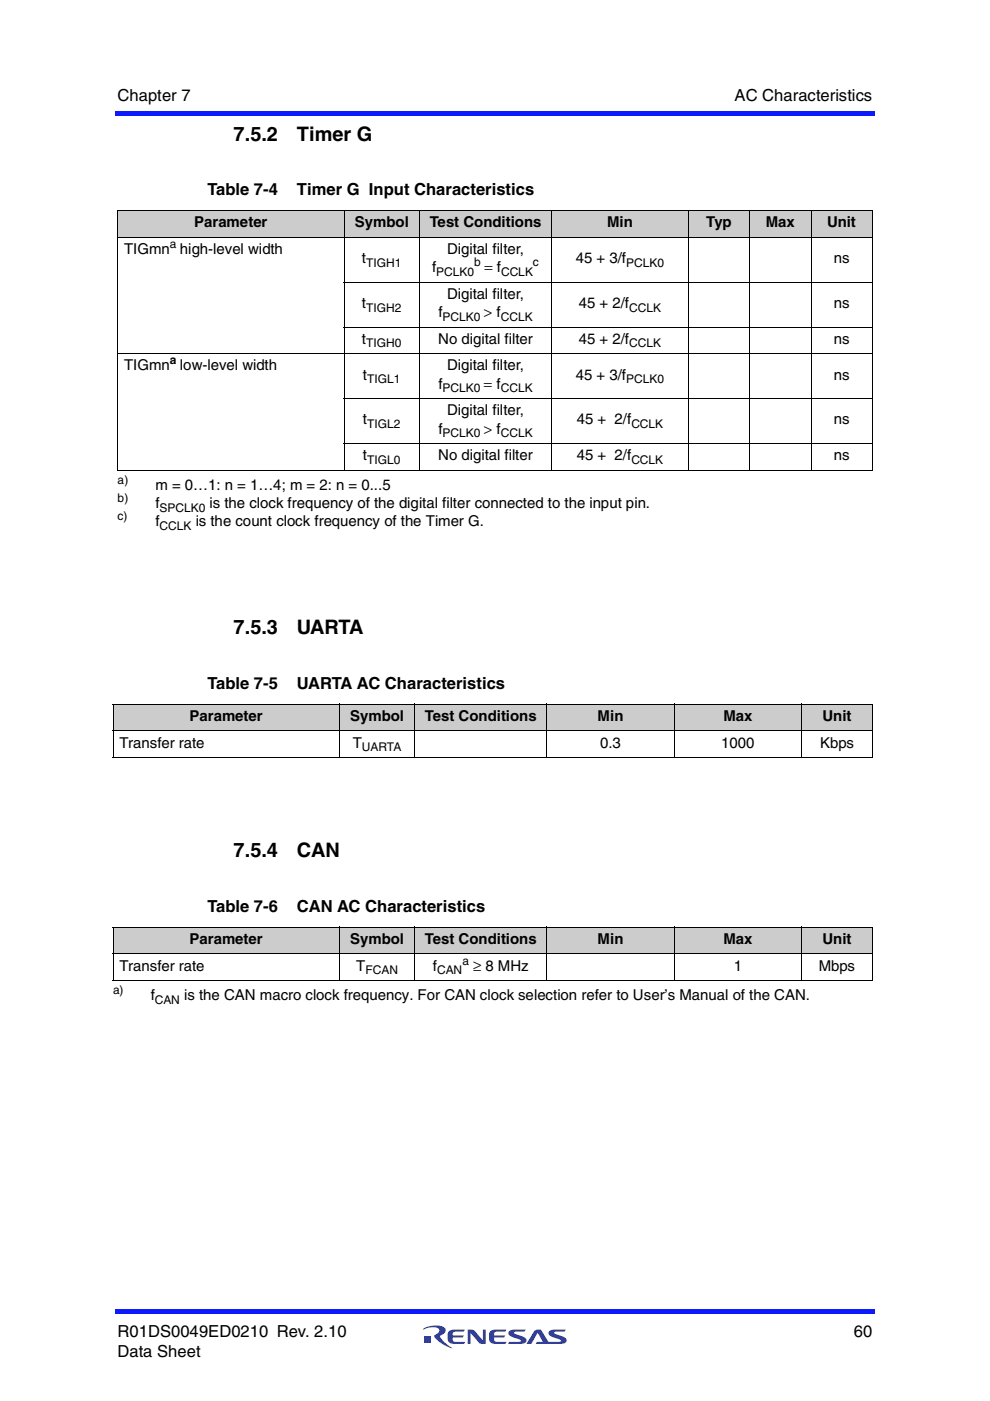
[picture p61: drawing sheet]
<svg xmlns="http://www.w3.org/2000/svg" width="210mm" height="297mm" viewBox="0 0 210 297" stroke-linecap="round" stroke-linejoin="round" font-family="sans-serif">
<defs><g id="words">
<g font-size="4.2">
<text x="49.5" y="29.8">7.5.2</text>
<text x="62.9" y="29.8">Timer G</text>
<text x="49.5" y="134.5">7.5.3</text>
<text x="62.9" y="134.5">UARTA</text>
<text x="49.5" y="181.8">7.5.4</text>
<text x="62.9" y="181.8">CAN</text>
</g>
<g font-size="3.5">
<text x="24.9" y="21.4">Chapter 7</text>
<text x="155.7" y="21.4">AC Characteristics</text>
<text x="44" y="41.4">Table 7-4</text>
<text x="63" y="41.4">Timer G Input Characteristics</text>
<text x="44" y="146">Table 7-5</text>
<text x="63" y="146">UARTA AC Characteristics</text>
<text x="44" y="193.3">Table 7-6</text>
<text x="62.9" y="193.3">CAN AC Characteristics</text>
<text x="24.9" y="283.4">R01DS0049ED0210 Rev. 2.10</text>
<text x="24.9" y="287.6">Data Sheet</text>
<text x="181" y="283.4">60</text>
</g>
<g font-size="3.2">
<text x="26.3" y="53.8">TIGmn high-level width</text>
<text x="41.2" y="48.2">Parameter</text>
<text x="75.2" y="48.2">Symbol</text>
<text x="91.1" y="48.2">Test Conditions</text>
<text x="94.8" y="53.8">Digital filter,</text>
<text x="128.7" y="48.2">Min</text>
<text x="149.7" y="48.2">Typ</text>
<text x="162.3" y="48.2">Max</text>
<text x="175.3" y="48.2">Unit</text>
<text x="76.8" y="55.8">t</text>
<text x="91.6" y="57.7">f</text>
<text x="102.7" y="57.7">= f</text>
<text x="122.1" y="55.8">45 + 3/f</text>
<text x="176.8" y="55.8">ns</text>
<text x="76.8" y="65.3">t</text>
<text x="94.8" y="63.4">Digital filter,</text>
<text x="122.7" y="65.3">45 + 2/f</text>
<text x="176.8" y="65.3">ns</text>
<text x="93" y="67.2">f</text>
<text x="102.6" y="67.2">&gt; f</text>
<text x="76.8" y="72.9">t</text>
<text x="92.9" y="72.9">No digital filter</text>
<text x="122.7" y="72.9">45 + 2/f</text>
<text x="176.8" y="72.9">ns</text>
<text x="26.3" y="78.5">TIGmn low-level width</text>
<text x="77" y="80.5">t</text>
<text x="93" y="82.4">f</text>
<text x="94.8" y="78.5">Digital filter,</text>
<text x="102.6" y="82.4">= f</text>
<text x="122.1" y="80.5">45 + 3/f</text>
<text x="176.8" y="80.5">ns</text>
<text x="94.8" y="88.1">Digital filter,</text>
<text x="77" y="90">t</text>
<text x="93" y="91.9">f</text>
<text x="102.6" y="91.9">&gt; f</text>
<text x="122.3" y="90">45 + 2/f</text>
<text x="176.8" y="90">ns</text>
<text x="77" y="97.6">t</text>
<text x="92.9" y="97.6">No digital filter</text>
<text x="122.3" y="97.6">45 + 2/f</text>
<text x="176.8" y="97.6">ns</text>
<text x="32.9" y="103.8">m = 0…1: n = 1…4; m = 2: n = 0...5</text>
<text x="32.9" y="107.7">f</text>
<text x="44.4" y="107.7">is the clock frequency of the digital filter connected to the input pin.</text>
<text x="32.9" y="111.6">f</text>
<text x="41.5" y="111.6">is the count clock frequency of the Timer G.</text>
<text x="40.2" y="152.9">Parameter</text>
<text x="74.2" y="152.9">Symbol</text>
<text x="90.1" y="152.9">Test Conditions</text>
<text x="126.7" y="152.9">Min</text>
<text x="153.4" y="152.9">Max</text>
<text x="174.4" y="152.9">Unit</text>
<text x="25.4" y="158.5">Transfer rate</text>
<text x="74.8" y="158.5">T</text>
<text x="127.3" y="158.5">0.3</text>
<text x="152.9" y="158.5">1000</text>
<text x="173.9" y="158.5">Kbps</text>
<text x="40.2" y="200.1">Parameter</text>
<text x="74.2" y="200.1">Symbol</text>
<text x="90.1" y="200.1">Test Conditions</text>
<text x="126.7" y="200.1">Min</text>
<text x="153.4" y="200.1">Max</text>
<text x="174.4" y="200.1">Unit</text>
<text x="25.4" y="205.8">Transfer rate</text>
<text x="75.5" y="205.8">T</text>
<text x="91.8" y="205.8">f</text>
<text x="100.3" y="205.8">≥ 8 MHz</text>
<text x="155.6" y="205.8">1</text>
<text x="173.6" y="205.8">Mbps</text>
<text x="32" y="212">f</text>
<text x="39.1" y="212">is the CAN macro clock frequency. For CAN clock selection refer to User’s Manual of the CAN.</text>
</g>
<g font-size="2.5">
<text x="36" y="52.6">a</text>
<text x="77.6" y="56.6">TIGH1</text>
<text x="92.5" y="58.5">PCLK0</text>
<text x="100.5" y="56.4">b</text>
<text x="106.3" y="58.5">CCLK</text>
<text x="113" y="56.4">c</text>
<text x="132.8" y="56.6">PCLK0</text>
<text x="77.6" y="66.1">TIGH2</text>
<text x="93.9" y="68">PCLK0</text>
<text x="106.2" y="68">CCLK</text>
<text x="133.4" y="66.1">CCLK</text>
<text x="36" y="77.3">a</text>
<text x="77.6" y="73.7">TIGH0</text>
<text x="133.4" y="73.7">CCLK</text>
<text x="77.9" y="81.3">TIGL1</text>
<text x="93.9" y="83.2">PCLK0</text>
<text x="106.2" y="83.2">CCLK</text>
<text x="132.8" y="81.3">PCLK0</text>
<text x="77.9" y="90.8">TIGL2</text>
<text x="93.9" y="92.7">PCLK0</text>
<text x="106.2" y="92.7">CCLK</text>
<text x="133.9" y="90.8">CCLK</text>
<text x="77.9" y="98.4">TIGL0</text>
<text x="133.9" y="98.4">CCLK</text>
<text x="24.9" y="106.4">b)</text>
<text x="24.9" y="102.5">a)</text>
<text x="24.9" y="110.3">c)</text>
<text x="33.8" y="108.5">SPCLK0</text>
<text x="33.8" y="112.4">CCLK</text>
<text x="76.8" y="159.3">UARTA</text>
<text x="77.5" y="206.5">FCAN</text>
<text x="92.7" y="206.5">CAN</text>
<text x="98" y="204.5">a</text>
<text x="24" y="210.7">a)</text>
<text x="32.8" y="212.8">CAN</text>
</g>
</g></defs>
<g fill="#323f99">
<path d="M99.2 281.9h.9l.5 .2 1.8 2.1v-2.3h.6v3l-1.3-.1-1.9-2.2v2.3h-.6z"/>
<path d="M95.1 282.3l.7-.4h2.8l-.3 .4-2 .1a.61 .61 0 0 0-.3 .7h2.4l-.4 .5h-2l.1 .8 2.5 .1-.3 .4a3.7 3.7 0 0 1-3.2-.3 2.55 2.55 0 0 1 0-2.3z"/>
<path d="M103.9 282.3l.7-.4h2.8l-.3 .4-2 .1a.61 .61 0 0 0-.3 .7h2.3l-.3 .5h-2l.1 .8 2.5 .1-.3 .4a3.7 3.7 0 0 1-3.2-.3 2.55 2.55 0 0 1 0-2.3z"/>
<path d="M108 282.2l.6-.3h2.8l-.2 .4-2.2 .2v.2l.5 .2a2.88 2.88 0 0 1 2.1 1.1 .73 .73 0 0 1-.8 .9h-3.1l.3-.4 2.4-.1v-.3l-.5-.2a2.87 2.87 0 0 1-2.1-1z"/>
<path d="M113.3 282.2a1.57 1.57 0 0 1 1.4-.3l1.6 2.6 2.6-.1v-.3l-.5-.2a2.87 2.87 0 0 1-2.1-1 .73 .73 0 0 1 .9-1h2.8l-.3 .4-2.2 .2v.2l.5 .2a2.88 2.88 0 0 1 2.1 1.1 .73 .73 0 0 1-.8 .9h-5.7l.2-.4h1.3l-1.1-1.9-1.3 2.3h-1.1z"/>
<path d="M90 283.4h1.4v1.4h-1.4z"/>
<path d="M89.8 281.7a4.9 4.9 0 0 1 4.5-.2 1.04 1.04 0 0 1-.8 1.6l-.2 .2a6 6 0 0 0 2.7 2.5 6.2 6.2 0 0 1-4-2.6l.2-.2a1.16 1.16 0 0 0 .9-1 2.36 2.36 0 0 0-2.8-.3l-.5 .2z"/>
</g>
<g fill="#0d1aff">
<path d="M24.4 277.5h.5v1.1h-.5z"/>
<path d="M24.9 277.5h160.6v1.1h-160.6z"/>
<path d="M185 23.5h.5v1.1h-.5z"/>
<path d="M24.4 23.5h160.6v1.1h-160.6z"/>
</g>
<g fill="#ccc">
<path d="M24.9 44.7h48v5.6h-48z"/>
<path d="M72.9 44.7h16v5.6h-16z"/>
<path d="M88.9 44.7h28v5.6h-28z"/>
<path d="M116.9 44.7h29.1v5.6h-29.1z"/>
<path d="M146 44.7h13v5.6h-13z"/>
<path d="M159 44.7h13v5.6h-13z"/>
<path d="M172 44.7h13v5.6h-13z"/>
</g>
<g fill="none" stroke="#000" stroke-width=".21">
<path d="M24.8 44.7h160.2M24.8 50.3h160.2M24.9 44.7v54.9M72.9 59.8h112.1M72.9 44.6v55.2M88.9 44.6v55.2M116.9 44.6v55.2M146 44.6v55.2M159 44.6v55.2M172 44.6v55.2M185 44.7v54.9M24.8 75h160.2"/>
<path d="M72.9 69.3h112.1M24.8 99.7h160.2M72.9 84.5h112.1M72.9 94.1h112.1"/>
</g>
<g fill="#ccc">
<path d="M24 149.3h47.9v5.7h-47.9z"/>
<path d="M71.9 149.3h16v5.7h-16z"/>
<path d="M87.9 149.3h28.1v5.7h-28.1z"/>
<path d="M116 149.3h27v5.7h-27z"/>
<path d="M143 149.3h26.9v5.7h-26.9z"/>
<path d="M169.9 149.3h15.1v5.7h-15.1z"/>
</g>
<path d="M23.8 149.3h161.2M23.8 155h161.2M24 149.4v11.1M71.9 149.2v11.5M87.9 149.2v11.5M116 149.2v11.5M143 149.2v11.5M169.9 149.2v11.5M185 149.4v11.1M23.8 160.6h161.2" fill="none" stroke="#000" stroke-width=".21"/>
<g fill="#ccc">
<path d="M24 196.6h47.9v5.6h-47.9z"/>
<path d="M71.9 196.6h16v5.6h-16z"/>
<path d="M87.9 196.6h28.1v5.6h-28.1z"/>
<path d="M116 196.6h27v5.6h-27z"/>
<path d="M143 196.6h26.9v5.6h-26.9z"/>
<path d="M169.9 196.6h15.1v5.6h-15.1z"/>
</g>
<path d="M23.8 196.6h161.2M24 196.7v11.1M71.9 196.5v11.5M87.9 196.5v11.5M116 196.5v11.5M143 196.5v11.5M169.9 196.5v11.5M185 196.7v11.1M23.8 202.2h161.2M23.8 207.9h161.2" fill="none" stroke="#000" stroke-width=".21"/>
<use href="#words"/>
</svg>
